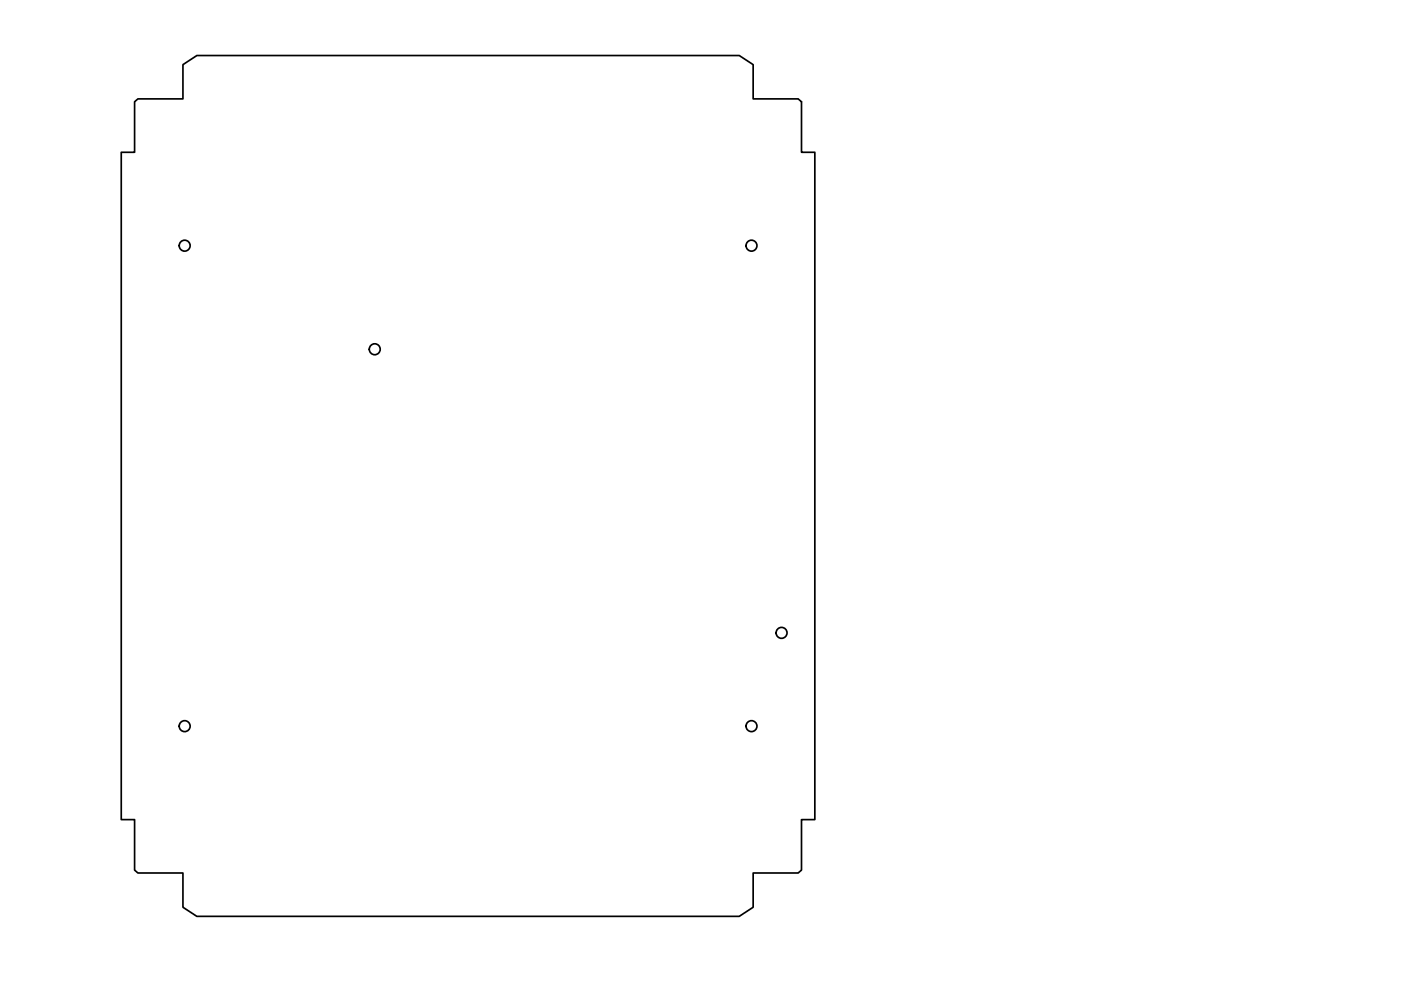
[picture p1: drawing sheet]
<svg xmlns="http://www.w3.org/2000/svg" width="420mm" height="297mm" viewBox="0 0 420 297" stroke-linecap="round" stroke-linejoin="round" font-family="sans-serif">
<!-- layer: Visible -->
<g fill="none" stroke="#000" stroke-width=".51">
<path d="M40.4 30.5l1-.9h13.5v-10.2l4.1-2.8h162.7l4.2 2.8v10.2h13.5l1 .9v15.1h4v200.1h-4v15.1l-1 .9h-13.5v10.2l-4.2 2.8h-162.7l-4.1-2.8v-10.2h-13.5l-1-.9v-15.1h-4v-200.1h4z"/>
<circle cx="55.4" cy="73.6" r="1.64"/>
<circle cx="225.4" cy="73.6" r="1.64"/>
<circle cx="112.4" cy="104.7" r="1.64"/>
<circle cx="234.4" cy="189.7" r="1.64"/>
<circle cx="55.4" cy="217.7" r="1.64"/>
<circle cx="225.4" cy="217.7" r="1.64"/>
</g>
</svg>
